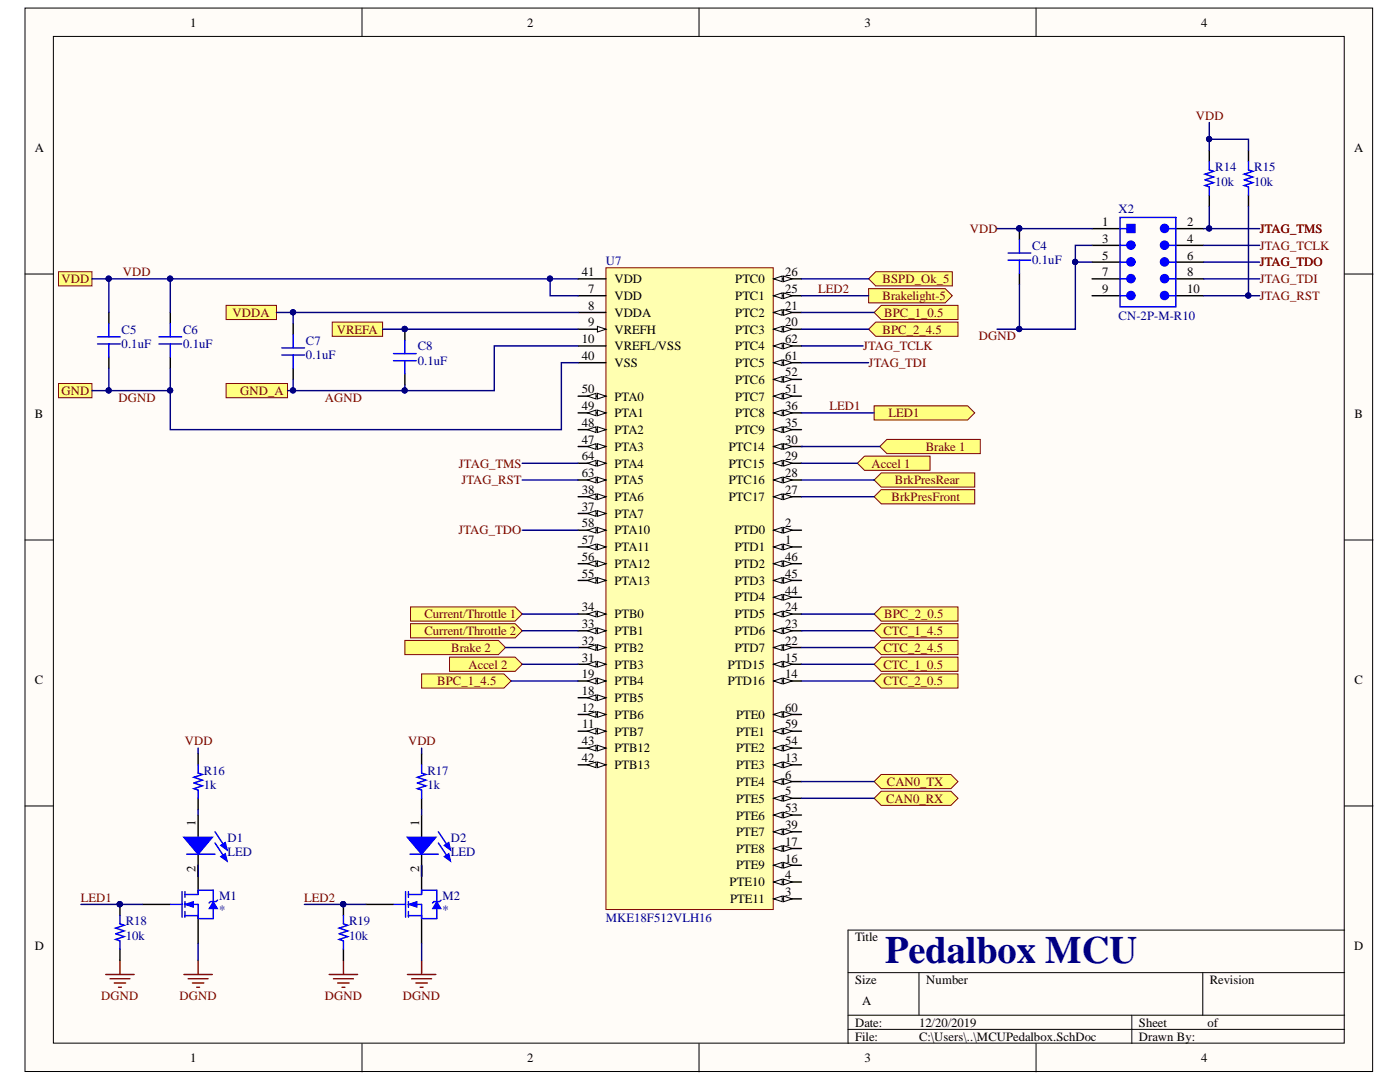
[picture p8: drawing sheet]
<svg xmlns="http://www.w3.org/2000/svg" width="279mm" height="216mm" viewBox="0 0 279 216" stroke-linecap="round" stroke-linejoin="round" font-family="sans-serif">
<defs><g id="words">
<text font-size="7.7" fill="#000080" x="176.7" y="192.2">Pedalbox MCU</text>
<g font-size="2.5">
<text x="38" y="5.3">1</text>
<text x="105.2" y="5.3">2</text>
<text x="172.5" y="5.3">3</text>
<text x="239.7" y="5.3">4</text>
<text x="6.9" y="30.4">A</text>
<text x="270.3" y="30.4">A</text>
<text x="219.9" y="45">1</text>
<text x="236.9" y="45">2</text>
<text x="219.9" y="48.4">3</text>
<text x="219.9" y="51.8">5</text>
<text x="236.9" y="48.4">4</text>
<text x="236.9" y="51.8">6</text>
<text x="116.1" y="55.1">41</text>
<text x="117.4" y="58.5">7</text>
<text x="122.6" y="59.8">VDD</text>
<text x="122.6" y="56.5">VDD</text>
<text x="146.7" y="59.8">PTC1</text>
<text x="146.7" y="56.5">PTC0</text>
<text x="156.7" y="58.5">25</text>
<text x="156.7" y="55.1">26</text>
<text x="219.9" y="55.1">7</text>
<text x="219.9" y="58.5">9</text>
<text x="236.9" y="55.1">8</text>
<text x="236.9" y="58.5">10</text>
<text x="117.4" y="61.8">8</text>
<text x="117.4" y="65.1">9</text>
<text x="122.6" y="63.2">VDDA</text>
<text x="146.7" y="63.2">PTC2</text>
<text x="156.7" y="65.1">20</text>
<text x="156.7" y="61.8">21</text>
<text x="116.1" y="68.4">10</text>
<text x="116.1" y="71.8">40</text>
<text x="122.6" y="66.6">VREFH</text>
<text x="122.6" y="69.9">VREFL/VSS</text>
<text x="146.7" y="66.6">PTC3</text>
<text x="146.7" y="69.9">PTC4</text>
<text x="156.7" y="71.8">61</text>
<text x="156.7" y="68.4">62</text>
<text x="122.6" y="73.3">VSS</text>
<text x="146.7" y="76.6">PTC6</text>
<text x="146.7" y="73.3">PTC5</text>
<text x="156.7" y="75.1">52</text>
<text x="6.9" y="83.5">B</text>
<text x="116.1" y="81.9">49</text>
<text x="116.1" y="78.5">50</text>
<text x="122.6" y="83.2">PTA1</text>
<text x="122.6" y="79.9">PTA0</text>
<text x="146.7" y="83.2">PTC8</text>
<text x="146.7" y="79.9">PTC7</text>
<text x="156.7" y="81.9">36</text>
<text x="156.7" y="78.5">51</text>
<text x="270.3" y="83.5">B</text>
<text x="116.1" y="88.6">47</text>
<text x="116.1" y="85.2">48</text>
<text x="122.6" y="89.9">PTA3</text>
<text x="122.6" y="86.6">PTA2</text>
<text x="145.4" y="89.9">PTC14</text>
<text x="146.7" y="86.6">PTC9</text>
<text x="156.7" y="88.6">30</text>
<text x="156.7" y="85.2">35</text>
<text x="116.1" y="95.2">63</text>
<text x="116.1" y="91.9">64</text>
<text x="122.6" y="93.3">PTA4</text>
<text x="145.4" y="93.3">PTC15</text>
<text x="156.7" y="95.2">28</text>
<text x="156.7" y="91.9">29</text>
<text x="116.1" y="101.9">37</text>
<text x="116.1" y="98.5">38</text>
<text x="122.6" y="100">PTA6</text>
<text x="122.6" y="96.7">PTA5</text>
<text x="145.4" y="100">PTC17</text>
<text x="145.4" y="96.7">PTC16</text>
<text x="156.7" y="98.5">27</text>
<text x="116.1" y="105.2">58</text>
<text x="122.6" y="103.3">PTA7</text>
<text x="122.6" y="106.6">PTA10</text>
<text x="146.6" y="106.6">PTD0</text>
<text x="156.7" y="105.2">2</text>
<text x="116.1" y="112">56</text>
<text x="116.1" y="108.6">57</text>
<text x="122.6" y="113.3">PTA12</text>
<text x="122.6" y="110">PTA11</text>
<text x="146.6" y="110">PTD1</text>
<text x="146.6" y="113.3">PTD2</text>
<text x="156.7" y="108.6">1</text>
<text x="156.7" y="112">46</text>
<text x="116.1" y="115.3">55</text>
<text x="122.6" y="116.7">PTA13</text>
<text x="146.6" y="120">PTD4</text>
<text x="146.6" y="116.7">PTD3</text>
<text x="156.7" y="118.6">44</text>
<text x="156.7" y="115.3">45</text>
<text x="116.1" y="125.3">33</text>
<text x="116.1" y="121.9">34</text>
<text x="122.6" y="123.4">PTB0</text>
<text x="146.6" y="123.4">PTD5</text>
<text x="156.7" y="125.3">23</text>
<text x="156.7" y="121.9">24</text>
<text x="116.1" y="132">31</text>
<text x="116.1" y="128.6">32</text>
<text x="122.6" y="130.1">PTB2</text>
<text x="122.6" y="126.8">PTB1</text>
<text x="146.6" y="130.1">PTD7</text>
<text x="146.6" y="126.8">PTD6</text>
<text x="156.7" y="132">15</text>
<text x="156.7" y="128.6">22</text>
<text x="6.9" y="136.6">C</text>
<text x="116.1" y="135.3">19</text>
<text x="122.6" y="136.7">PTB4</text>
<text x="122.6" y="133.4">PTB3</text>
<text x="145.3" y="136.7">PTD16</text>
<text x="145.3" y="133.4">PTD15</text>
<text x="156.7" y="135.3">14</text>
<text x="270.3" y="136.6">C</text>
<text x="116.1" y="142.1">12</text>
<text x="116.1" y="138.7">18</text>
<text x="122.6" y="143.4">PTB6</text>
<text x="122.6" y="140.1">PTB5</text>
<text x="146.9" y="143.4">PTE0</text>
<text x="156.7" y="142.1">60</text>
<text x="116.1" y="148.7">43</text>
<text x="116.2" y="145.4">11</text>
<text x="122.6" y="146.8">PTB7</text>
<text x="146.9" y="146.8">PTE1</text>
<text x="156.7" y="148.7">54</text>
<text x="156.7" y="145.4">59</text>
<text x="116.1" y="152">42</text>
<text x="122.6" y="153.5">PTB13</text>
<text x="122.6" y="150.1">PTB12</text>
<text x="146.9" y="153.5">PTE3</text>
<text x="146.9" y="150.1">PTE2</text>
<text x="156.7" y="155.4">6</text>
<text x="156.7" y="152">13</text>
<text x="146.9" y="160.1">PTE5</text>
<text x="146.9" y="156.8">PTE4</text>
<text x="156.7" y="158.7">5</text>
<text x="39" y="164.8" transform="rotate(-90 39 164.8)">1</text>
<text x="83.6" y="164.8" transform="rotate(-90 83.6 164.8)">1</text>
<text x="146.9" y="166.8">PTE7</text>
<text x="146.9" y="163.5">PTE6</text>
<text x="156.7" y="165.4">39</text>
<text x="156.7" y="162.1">53</text>
<text x="146.9" y="173.5">PTE9</text>
<text x="146.9" y="170.2">PTE8</text>
<text x="156.7" y="172.1">16</text>
<text x="156.7" y="168.8">17</text>
<text x="39" y="174" transform="rotate(-90 39 174)">2</text>
<text x="83.6" y="174" transform="rotate(-90 83.6 174)">2</text>
<text x="145.6" y="176.9">PTE10</text>
<text x="156.7" y="178.8">3</text>
<text x="156.7" y="175.4">4</text>
<text x="145.7" y="180.2">PTE11</text>
<text x="6.9" y="189.6">D</text>
<text x="170.6" y="187.9">Title</text>
<text x="270.3" y="189.6">D</text>
<text x="170.6" y="196.4">Size</text>
<text x="184.9" y="196.4">Number</text>
<text x="241.4" y="196.4">Revision</text>
<text x="172.1" y="200.6">A</text>
<text x="170.6" y="204.8">Date:</text>
<text x="170.6" y="207.6">File:</text>
<text x="183.4" y="204.8">12/20/2019</text>
<text x="183.4" y="207.6">C:\Users\..\MCUPedalbox.SchDoc</text>
<text x="227.3" y="204.8">Sheet</text>
<text x="227.3" y="207.6">Drawn By:</text>
<text x="241" y="204.8">of</text>
<text x="38" y="211.9">1</text>
<text x="105.2" y="211.9">2</text>
<text x="172.5" y="211.9">3</text>
<text x="239.7" y="211.9">4</text>
</g>
<g font-size="2.5" fill="#800000">
<text x="238.6" y="23.9">VDD</text>
<text x="193.6" y="46.5">VDD</text>
<text x="251.4" y="46.5">JTAG_TMS</text>
<text x="251.4" y="49.9">JTAG_TCLK</text>
<text x="251.4" y="53.1">JTAG_TDO</text>
<text x="12.3" y="56.5">VDD</text>
<text x="24.5" y="55.1">VDD</text>
<text x="163.3" y="58.5">LED2</text>
<text x="176.1" y="59.8">Brakelight-5</text>
<text x="176.1" y="56.5">BSPD_Ok_5</text>
<text x="251.4" y="56.5">JTAG_TDI</text>
<text x="251.4" y="59.8">JTAG_RST</text>
<text x="46.4" y="63.2">VDDA</text>
<text x="176.5" y="63.2">BPC_1_0.5</text>
<text x="67.2" y="66.6">VREFA</text>
<text x="172.3" y="69.9">JTAG_TCLK</text>
<text x="176.1" y="66.6">BPC_2_4.5</text>
<text x="195.3" y="67.9">DGND</text>
<text x="173.4" y="73.3">JTAG_TDI</text>
<text x="12.3" y="78.8">GND</text>
<text x="23.7" y="80.2">DGND</text>
<text x="47.9" y="78.8">GND_A</text>
<text x="64.9" y="80.2">AGND</text>
<text x="165.6" y="81.9">LED1</text>
<text x="177.3" y="83.2">LED1</text>
<text x="184.8" y="89.9">Brake 1</text>
<text x="91.6" y="93.3">JTAG_TMS</text>
<text x="173.9" y="93.3">Accel 1</text>
<text x="92.1" y="96.7">JTAG_RST</text>
<text x="177.9" y="100">BrkPresFront</text>
<text x="178.6" y="96.7">BrkPresRear</text>
<text x="91.5" y="106.6">JTAG_TDO</text>
<text x="84.7" y="123.4">Current/Throttle 1</text>
<text x="176.5" y="123.4">BPC_2_0.5</text>
<text x="84.7" y="126.8">Current/Throttle 2</text>
<text x="90.1" y="130.1">Brake 2</text>
<text x="176.3" y="126.8">CTC_1_4.5</text>
<text x="176.3" y="130.1">CTC_2_4.5</text>
<text x="87.3" y="136.7">BPC_1_4.5</text>
<text x="93.5" y="133.4">Accel 2</text>
<text x="176.3" y="133.4">CTC_1_0.5</text>
<text x="176.3" y="136.7">CTC_2_0.5</text>
<text x="36.9" y="148.7">VDD</text>
<text x="81.4" y="148.7">VDD</text>
<text x="176.8" y="160.1">CAN0_RX</text>
<text x="177" y="156.8">CAN0_TX</text>
<text x="16.2" y="179.9">LED1</text>
<text x="60.7" y="179.9">LED2</text>
<text x="20.2" y="199.5">DGND</text>
<text x="35.9" y="199.5">DGND</text>
<text x="64.9" y="199.5">DGND</text>
<text x="80.4" y="199.5">DGND</text>
</g>
<g font-size="2.5" fill="#000080">
<text x="242.5" y="34.2">R14</text>
<text x="250.3" y="34.2">R15</text>
<text x="242.5" y="37.1">10k</text>
<text x="250.3" y="37.1">10k</text>
<text x="223.2" y="42.6">X2</text>
<text x="120.9" y="52.9">U7</text>
<text x="206" y="52.6">0.1uF</text>
<text x="206" y="49.9">C4</text>
<text x="223.2" y="63.8">CN-2P-M-R10</text>
<text x="24.3" y="69.4">0.1uF</text>
<text x="24.3" y="66.6">C5</text>
<text x="36.5" y="69.4">0.1uF</text>
<text x="36.5" y="66.6">C6</text>
<text x="61.1" y="71.7">0.1uF</text>
<text x="61.1" y="68.8">C7</text>
<text x="83.4" y="69.9">C8</text>
<text x="83.4" y="72.8">0.1uF</text>
<text x="40.7" y="154.6">R16</text>
<text x="85.3" y="154.6">R17</text>
<text x="40.7" y="157.4">1k</text>
<text x="85.3" y="157.4">1k</text>
<text x="45.4" y="168">D1</text>
<text x="45.4" y="170.8">LED</text>
<text x="90" y="168">D2</text>
<text x="90" y="170.8">LED</text>
<text x="43.7" y="179.7">M1</text>
<text x="88.3" y="179.7">M2</text>
<text x="25.1" y="184.7">R18</text>
<text x="43.7" y="182.5">*</text>
<text x="69.7" y="184.7">R19</text>
<text x="88.3" y="182.5">*</text>
<text x="120.9" y="183.9">MKE18F512VLH16</text>
<text x="25.1" y="187.5">10k</text>
<text x="69.7" y="187.5">10k</text>
</g>
</g></defs>
<g fill="#fffcf8" stroke="#000" stroke-width=".2">
<path d="M5 1.6h268.9v212.2h-268.9z"/>
<path d="M10.7 7.3h257.6v200.8h-257.6z"/>
</g>
<g fill="none" stroke="#000" stroke-width=".2">
<path d="M72.2 1.6v5.7M139.5 1.6v5.7M206.8 1.6v5.7M5 54.7h5.7M268.4 54.7h5.6M5 107.8h5.7M268.4 107.8h5.6M5 160.8h5.7M268.4 160.8h5.6M169.2 194.1h99.2M183.4 194.1v8.5M240 194.1v8.5"/>
<path d="M268.4 185.6h-99.2v22.6M72.2 208.2v5.7M139.5 208.2v5.7M169.2 202.6h99.2M169.2 205.4h99.2M206.8 208.2v5.7M225.9 202.6v5.6"/>
</g>
<path d="M120.9 53.4h33.4v128.1h-33.4z" fill="#ffffb0" stroke="#800000" stroke-width=".2"/>
<path d="M154.4 109.1h5.6" fill="none" stroke="#000" stroke-width=".28"/>
<path d="M154.4 109.1l1.7-.5v1.1z" fill="#fffcf8"/>
<path d="M154.4 109.1l1.7-.5v1.1z" fill="none" stroke="#000" stroke-width=".2"/>
<path d="M156.4 108.6l1.7 .5-1.7 .6z" fill="#fffcf8"/>
<path d="M156.4 108.6l1.7 .5-1.7 .6z" fill="none" stroke="#000" stroke-width=".2"/>
<path d="M154.4 105.8h5.6" fill="none" stroke="#000" stroke-width=".28"/>
<path d="M154.4 105.8l1.7-.6v1.2z" fill="#fffcf8"/>
<path d="M154.4 105.8l1.7-.6v1.2z" fill="none" stroke="#000" stroke-width=".2"/>
<path d="M156.4 105.2l1.7 .6-1.7 .6z" fill="#fffcf8"/>
<path d="M156.4 105.2l1.7 .6-1.7 .6z" fill="none" stroke="#000" stroke-width=".2"/>
<path d="M154.4 179.4h5.6" fill="none" stroke="#000" stroke-width=".28"/>
<path d="M154.4 179.4l1.7-.6v1.1z" fill="#fffcf8"/>
<path d="M154.4 179.4l1.7-.6v1.1z" fill="none" stroke="#000" stroke-width=".2"/>
<path d="M156.4 178.8l1.7 .6-1.7 .5z" fill="#fffcf8"/>
<path d="M156.4 178.8l1.7 .6-1.7 .5z" fill="none" stroke="#000" stroke-width=".2"/>
<path d="M154.4 176h5.6" fill="none" stroke="#000" stroke-width=".28"/>
<path d="M154.4 176l1.7-.6v1.2z" fill="#fffcf8"/>
<path d="M154.4 176l1.7-.6v1.2z" fill="none" stroke="#000" stroke-width=".2"/>
<path d="M156.4 175.4l1.7 .6-1.7 .6z" fill="#fffcf8"/>
<path d="M156.4 175.4l1.7 .6-1.7 .6z" fill="none" stroke="#000" stroke-width=".2"/>
<path d="M154.4 159.3h5.6" fill="none" stroke="#000" stroke-width=".28"/>
<path d="M154.4 159.3l1.7-.6v1.2z" fill="#fffcf8"/>
<path d="M154.4 159.3l1.7-.6v1.2z" fill="none" stroke="#000" stroke-width=".2"/>
<path d="M156.4 158.7l1.7 .6-1.7 .6z" fill="#fffcf8"/>
<path d="M156.4 158.7l1.7 .6-1.7 .6z" fill="none" stroke="#000" stroke-width=".2"/>
<path d="M154.4 156h5.6" fill="none" stroke="#000" stroke-width=".28"/>
<path d="M154.4 156l1.7-.6v1.1z" fill="#fffcf8"/>
<path d="M154.4 156l1.7-.6v1.1z" fill="none" stroke="#000" stroke-width=".2"/>
<path d="M156.4 155.4l1.7 .6-1.7 .5z" fill="#fffcf8"/>
<path d="M156.4 155.4l1.7 .6-1.7 .5z" fill="none" stroke="#000" stroke-width=".2"/>
<path d="M115.4 59h5.5M115.4 62.3h5.5M115.4 65.7h5.5" fill="none" stroke="#000" stroke-width=".28"/>
<path d="M119.2 65.1l1.7 .6-1.7 .6z" fill="#fffcf8"/>
<path d="M119.2 65.1l1.7 .6-1.7 .6z" fill="none" stroke="#000" stroke-width=".2"/>
<path d="M115.4 69h5.5M115.4 145.9h5.5" fill="none" stroke="#000" stroke-width=".28"/>
<path d="M119.2 145.3l1.7 .6-1.7 .6z" fill="#fffcf8"/>
<path d="M119.2 145.3l1.7 .6-1.7 .6z" fill="none" stroke="#000" stroke-width=".2"/>
<path d="M117.2 145.9l1.7-.6v1.2z" fill="#fffcf8"/>
<path d="M117.2 145.9l1.7-.6v1.2z" fill="none" stroke="#000" stroke-width=".2"/>
<path d="M115.4 142.6h5.5" fill="none" stroke="#000" stroke-width=".28"/>
<path d="M119.2 142l1.7 .6-1.7 .5z" fill="#fffcf8"/>
<path d="M119.2 142l1.7 .6-1.7 .5z" fill="none" stroke="#000" stroke-width=".2"/>
<path d="M117.2 142.6l1.7-.6v1.1z" fill="#fffcf8"/>
<path d="M117.2 142.6l1.7-.6v1.1z" fill="none" stroke="#000" stroke-width=".2"/>
<path d="M154.4 152.6h5.6" fill="none" stroke="#000" stroke-width=".28"/>
<path d="M154.4 152.6l1.7-.6v1.2z" fill="#fffcf8"/>
<path d="M154.4 152.6l1.7-.6v1.2z" fill="none" stroke="#000" stroke-width=".2"/>
<path d="M156.4 152l1.7 .6-1.7 .6z" fill="#fffcf8"/>
<path d="M156.4 152l1.7 .6-1.7 .6z" fill="none" stroke="#000" stroke-width=".2"/>
<path d="M154.4 135.9h5.6" fill="none" stroke="#000" stroke-width=".28"/>
<path d="M154.4 135.9l1.7-.6v1.2z" fill="#fffcf8"/>
<path d="M154.4 135.9l1.7-.6v1.2z" fill="none" stroke="#000" stroke-width=".2"/>
<path d="M156.4 135.3l1.7 .6-1.7 .6z" fill="#fffcf8"/>
<path d="M156.4 135.3l1.7 .6-1.7 .6z" fill="none" stroke="#000" stroke-width=".2"/>
<path d="M154.4 132.5h5.6" fill="none" stroke="#000" stroke-width=".28"/>
<path d="M154.4 132.5l1.7-.5v1.1z" fill="#fffcf8"/>
<path d="M154.4 132.5l1.7-.5v1.1z" fill="none" stroke="#000" stroke-width=".2"/>
<path d="M156.4 132l1.7 .5-1.7 .6z" fill="#fffcf8"/>
<path d="M156.4 132l1.7 .5-1.7 .6z" fill="none" stroke="#000" stroke-width=".2"/>
<path d="M154.4 172.7h5.6" fill="none" stroke="#000" stroke-width=".28"/>
<path d="M154.4 172.7l1.7-.6v1.1z" fill="#fffcf8"/>
<path d="M154.4 172.7l1.7-.6v1.1z" fill="none" stroke="#000" stroke-width=".2"/>
<path d="M156.4 172.1l1.7 .6-1.7 .5z" fill="#fffcf8"/>
<path d="M156.4 172.1l1.7 .6-1.7 .5z" fill="none" stroke="#000" stroke-width=".2"/>
<path d="M154.4 169.3h5.6" fill="none" stroke="#000" stroke-width=".28"/>
<path d="M154.4 169.3l1.7-.6v1.2z" fill="#fffcf8"/>
<path d="M154.4 169.3l1.7-.6v1.2z" fill="none" stroke="#000" stroke-width=".2"/>
<path d="M156.4 168.7l1.7 .6-1.7 .6z" fill="#fffcf8"/>
<path d="M156.4 168.7l1.7 .6-1.7 .6z" fill="none" stroke="#000" stroke-width=".2"/>
<path d="M115.4 139.2h5.5" fill="none" stroke="#000" stroke-width=".28"/>
<path d="M119.2 138.7l1.7 .5-1.7 .6z" fill="#fffcf8"/>
<path d="M119.2 138.7l1.7 .5-1.7 .6z" fill="none" stroke="#000" stroke-width=".2"/>
<path d="M117.2 139.2l1.7-.5v1.1z" fill="#fffcf8"/>
<path d="M117.2 139.2l1.7-.5v1.1z" fill="none" stroke="#000" stroke-width=".2"/>
<path d="M115.4 135.9h5.5" fill="none" stroke="#000" stroke-width=".28"/>
<path d="M119.2 135.3l1.7 .6-1.7 .6z" fill="#fffcf8"/>
<path d="M119.2 135.3l1.7 .6-1.7 .6z" fill="none" stroke="#000" stroke-width=".2"/>
<path d="M117.2 135.9l1.7-.6v1.2z" fill="#fffcf8"/>
<path d="M117.2 135.9l1.7-.6v1.2z" fill="none" stroke="#000" stroke-width=".2"/>
<path d="M154.4 65.7h5.6" fill="none" stroke="#000" stroke-width=".28"/>
<path d="M154.4 65.7l1.7-.6v1.2z" fill="#fffcf8"/>
<path d="M154.4 65.7l1.7-.6v1.2z" fill="none" stroke="#000" stroke-width=".2"/>
<path d="M156.4 65.1l1.7 .6-1.7 .6z" fill="#fffcf8"/>
<path d="M156.4 65.1l1.7 .6-1.7 .6z" fill="none" stroke="#000" stroke-width=".2"/>
<path d="M154.4 62.3h5.6" fill="none" stroke="#000" stroke-width=".28"/>
<path d="M154.4 62.3l1.7-.5v1.1z" fill="#fffcf8"/>
<path d="M154.4 62.3l1.7-.5v1.1z" fill="none" stroke="#000" stroke-width=".2"/>
<path d="M156.4 61.8l1.7 .5-1.7 .6z" fill="#fffcf8"/>
<path d="M156.4 61.8l1.7 .5-1.7 .6z" fill="none" stroke="#000" stroke-width=".2"/>
<path d="M154.4 129.2h5.6" fill="none" stroke="#000" stroke-width=".28"/>
<path d="M154.4 129.2l1.7-.6v1.2z" fill="#fffcf8"/>
<path d="M154.4 129.2l1.7-.6v1.2z" fill="none" stroke="#000" stroke-width=".2"/>
<path d="M156.4 128.6l1.7 .6-1.7 .6z" fill="#fffcf8"/>
<path d="M156.4 128.6l1.7 .6-1.7 .6z" fill="none" stroke="#000" stroke-width=".2"/>
<path d="M154.4 125.9h5.6" fill="none" stroke="#000" stroke-width=".28"/>
<path d="M154.4 125.9l1.7-.6v1.1z" fill="#fffcf8"/>
<path d="M154.4 125.9l1.7-.6v1.1z" fill="none" stroke="#000" stroke-width=".2"/>
<path d="M156.4 125.3l1.7 .6-1.7 .5z" fill="#fffcf8"/>
<path d="M156.4 125.3l1.7 .6-1.7 .5z" fill="none" stroke="#000" stroke-width=".2"/>
<path d="M154.4 122.5h5.6" fill="none" stroke="#000" stroke-width=".28"/>
<path d="M154.4 122.5l1.7-.5v1.1z" fill="#fffcf8"/>
<path d="M154.4 122.5l1.7-.5v1.1z" fill="none" stroke="#000" stroke-width=".2"/>
<path d="M156.4 122l1.7 .5-1.7 .6z" fill="#fffcf8"/>
<path d="M156.4 122l1.7 .5-1.7 .6z" fill="none" stroke="#000" stroke-width=".2"/>
<path d="M154.4 59h5.6" fill="none" stroke="#000" stroke-width=".28"/>
<path d="M154.4 59l1.7-.6v1.2z" fill="#fffcf8"/>
<path d="M154.4 59l1.7-.6v1.2z" fill="none" stroke="#000" stroke-width=".2"/>
<path d="M156.4 58.4l1.7 .6-1.7 .6z" fill="#fffcf8"/>
<path d="M156.4 58.4l1.7 .6-1.7 .6z" fill="none" stroke="#000" stroke-width=".2"/>
<path d="M154.4 55.6h5.6" fill="none" stroke="#000" stroke-width=".28"/>
<path d="M154.4 55.6l1.7-.5v1.1z" fill="#fffcf8"/>
<path d="M154.4 55.6l1.7-.5v1.1z" fill="none" stroke="#000" stroke-width=".2"/>
<path d="M156.4 55.1l1.7 .5-1.7 .6z" fill="#fffcf8"/>
<path d="M156.4 55.1l1.7 .5-1.7 .6z" fill="none" stroke="#000" stroke-width=".2"/>
<path d="M154.4 99.1h5.6" fill="none" stroke="#000" stroke-width=".28"/>
<path d="M154.4 99.1l1.7-.5v1.1z" fill="#fffcf8"/>
<path d="M154.4 99.1l1.7-.5v1.1z" fill="none" stroke="#000" stroke-width=".2"/>
<path d="M156.4 98.6l1.7 .5-1.7 .6z" fill="#fffcf8"/>
<path d="M156.4 98.6l1.7 .5-1.7 .6z" fill="none" stroke="#000" stroke-width=".2"/>
<path d="M154.4 95.8h5.6" fill="none" stroke="#000" stroke-width=".28"/>
<path d="M154.4 95.8l1.7-.6v1.1z" fill="#fffcf8"/>
<path d="M154.4 95.8l1.7-.6v1.1z" fill="none" stroke="#000" stroke-width=".2"/>
<path d="M156.4 95.2l1.7 .6-1.7 .5z" fill="#fffcf8"/>
<path d="M156.4 95.2l1.7 .6-1.7 .5z" fill="none" stroke="#000" stroke-width=".2"/>
<path d="M154.4 92.4h5.6" fill="none" stroke="#000" stroke-width=".28"/>
<path d="M154.4 92.4l1.7-.5v1.1z" fill="#fffcf8"/>
<path d="M154.4 92.4l1.7-.5v1.1z" fill="none" stroke="#000" stroke-width=".2"/>
<path d="M156.4 91.9l1.7 .5-1.7 .6z" fill="#fffcf8"/>
<path d="M156.4 91.9l1.7 .5-1.7 .6z" fill="none" stroke="#000" stroke-width=".2"/>
<path d="M154.4 89.1h5.6" fill="none" stroke="#000" stroke-width=".28"/>
<path d="M154.4 89.1l1.7-.6v1.2z" fill="#fffcf8"/>
<path d="M154.4 89.1l1.7-.6v1.2z" fill="none" stroke="#000" stroke-width=".2"/>
<path d="M156.4 88.5l1.7 .6-1.7 .6z" fill="#fffcf8"/>
<path d="M156.4 88.5l1.7 .6-1.7 .6z" fill="none" stroke="#000" stroke-width=".2"/>
<path d="M115.4 132.5h5.5" fill="none" stroke="#000" stroke-width=".28"/>
<path d="M119.2 132l1.7 .5-1.7 .6z" fill="#fffcf8"/>
<path d="M119.2 132l1.7 .5-1.7 .6z" fill="none" stroke="#000" stroke-width=".2"/>
<path d="M117.2 132.5l1.7-.5v1.1z" fill="#fffcf8"/>
<path d="M117.2 132.5l1.7-.5v1.1z" fill="none" stroke="#000" stroke-width=".2"/>
<path d="M115.4 129.2h5.5" fill="none" stroke="#000" stroke-width=".28"/>
<path d="M119.2 128.6l1.7 .6-1.7 .6z" fill="#fffcf8"/>
<path d="M119.2 128.6l1.7 .6-1.7 .6z" fill="none" stroke="#000" stroke-width=".2"/>
<path d="M117.2 129.2l1.7-.6v1.2z" fill="#fffcf8"/>
<path d="M117.2 129.2l1.7-.6v1.2z" fill="none" stroke="#000" stroke-width=".2"/>
<path d="M115.4 125.9h5.5" fill="none" stroke="#000" stroke-width=".28"/>
<path d="M119.2 125.3l1.7 .6-1.7 .5z" fill="#fffcf8"/>
<path d="M119.2 125.3l1.7 .6-1.7 .5z" fill="none" stroke="#000" stroke-width=".2"/>
<path d="M117.2 125.9l1.7-.6v1.1z" fill="#fffcf8"/>
<path d="M117.2 125.9l1.7-.6v1.1z" fill="none" stroke="#000" stroke-width=".2"/>
<path d="M115.4 122.5h5.5" fill="none" stroke="#000" stroke-width=".28"/>
<path d="M119.2 122l1.7 .5-1.7 .6z" fill="#fffcf8"/>
<path d="M119.2 122l1.7 .5-1.7 .6z" fill="none" stroke="#000" stroke-width=".2"/>
<path d="M117.2 122.5l1.7-.5v1.1z" fill="#fffcf8"/>
<path d="M117.2 122.5l1.7-.5v1.1z" fill="none" stroke="#000" stroke-width=".2"/>
<path d="M154.4 85.7h5.6" fill="none" stroke="#000" stroke-width=".28"/>
<path d="M154.4 85.7l1.7-.5v1.1z" fill="#fffcf8"/>
<path d="M154.4 85.7l1.7-.5v1.1z" fill="none" stroke="#000" stroke-width=".2"/>
<path d="M156.4 85.2l1.7 .5-1.7 .6z" fill="#fffcf8"/>
<path d="M156.4 85.2l1.7 .5-1.7 .6z" fill="none" stroke="#000" stroke-width=".2"/>
<path d="M154.4 82.4h5.6" fill="none" stroke="#000" stroke-width=".28"/>
<path d="M154.4 82.4l1.7-.6v1.2z" fill="#fffcf8"/>
<path d="M154.4 82.4l1.7-.6v1.2z" fill="none" stroke="#000" stroke-width=".2"/>
<path d="M156.4 81.8l1.7 .6-1.7 .6z" fill="#fffcf8"/>
<path d="M156.4 81.8l1.7 .6-1.7 .6z" fill="none" stroke="#000" stroke-width=".2"/>
<path d="M115.4 102.5h5.5" fill="none" stroke="#000" stroke-width=".28"/>
<path d="M119.2 101.9l1.7 .6-1.7 .5z" fill="#fffcf8"/>
<path d="M119.2 101.9l1.7 .6-1.7 .5z" fill="none" stroke="#000" stroke-width=".2"/>
<path d="M117.2 102.5l1.7-.6v1.1z" fill="#fffcf8"/>
<path d="M117.2 102.5l1.7-.6v1.1z" fill="none" stroke="#000" stroke-width=".2"/>
<path d="M115.4 99.1h5.5" fill="none" stroke="#000" stroke-width=".28"/>
<path d="M119.2 98.6l1.7 .5-1.7 .6z" fill="#fffcf8"/>
<path d="M119.2 98.6l1.7 .5-1.7 .6z" fill="none" stroke="#000" stroke-width=".2"/>
<path d="M117.2 99.1l1.7-.5v1.1z" fill="#fffcf8"/>
<path d="M117.2 99.1l1.7-.5v1.1z" fill="none" stroke="#000" stroke-width=".2"/>
<path d="M154.4 166h5.6" fill="none" stroke="#000" stroke-width=".28"/>
<path d="M154.4 166l1.7-.6v1.1z" fill="#fffcf8"/>
<path d="M154.4 166l1.7-.6v1.1z" fill="none" stroke="#000" stroke-width=".2"/>
<path d="M156.4 165.4l1.7 .6-1.7 .5z" fill="#fffcf8"/>
<path d="M156.4 165.4l1.7 .6-1.7 .5z" fill="none" stroke="#000" stroke-width=".2"/>
<path d="M115.4 55.6h5.5M115.4 72.4h5.5M115.4 152.6h5.5" fill="none" stroke="#000" stroke-width=".28"/>
<path d="M119.2 152l1.7 .6-1.7 .6z" fill="#fffcf8"/>
<path d="M119.2 152l1.7 .6-1.7 .6z" fill="none" stroke="#000" stroke-width=".2"/>
<path d="M117.2 152.6l1.7-.6v1.2z" fill="#fffcf8"/>
<path d="M117.2 152.6l1.7-.6v1.2z" fill="none" stroke="#000" stroke-width=".2"/>
<path d="M115.4 149.3h5.5" fill="none" stroke="#000" stroke-width=".28"/>
<path d="M119.2 148.7l1.7 .6-1.7 .5z" fill="#fffcf8"/>
<path d="M119.2 148.7l1.7 .6-1.7 .5z" fill="none" stroke="#000" stroke-width=".2"/>
<path d="M117.2 149.3l1.7-.6v1.1z" fill="#fffcf8"/>
<path d="M117.2 149.3l1.7-.6v1.1z" fill="none" stroke="#000" stroke-width=".2"/>
<path d="M154.4 119.2h5.6" fill="none" stroke="#000" stroke-width=".28"/>
<path d="M154.4 119.2l1.7-.6v1.2z" fill="#fffcf8"/>
<path d="M154.4 119.2l1.7-.6v1.2z" fill="none" stroke="#000" stroke-width=".2"/>
<path d="M156.4 118.6l1.7 .6-1.7 .6z" fill="#fffcf8"/>
<path d="M156.4 118.6l1.7 .6-1.7 .6z" fill="none" stroke="#000" stroke-width=".2"/>
<path d="M154.4 115.8h5.6" fill="none" stroke="#000" stroke-width=".28"/>
<path d="M154.4 115.8l1.7-.5v1.1z" fill="#fffcf8"/>
<path d="M154.4 115.8l1.7-.5v1.1z" fill="none" stroke="#000" stroke-width=".2"/>
<path d="M156.4 115.3l1.7 .5-1.7 .6z" fill="#fffcf8"/>
<path d="M156.4 115.3l1.7 .5-1.7 .6z" fill="none" stroke="#000" stroke-width=".2"/>
<path d="M154.4 112.5h5.6" fill="none" stroke="#000" stroke-width=".28"/>
<path d="M154.4 112.5l1.7-.6v1.1z" fill="#fffcf8"/>
<path d="M154.4 112.5l1.7-.6v1.1z" fill="none" stroke="#000" stroke-width=".2"/>
<path d="M156.4 111.9l1.7 .6-1.7 .5z" fill="#fffcf8"/>
<path d="M156.4 111.9l1.7 .6-1.7 .5z" fill="none" stroke="#000" stroke-width=".2"/>
<path d="M115.4 89.1h5.5" fill="none" stroke="#000" stroke-width=".28"/>
<path d="M119.2 88.5l1.7 .6-1.7 .6z" fill="#fffcf8"/>
<path d="M119.2 88.5l1.7 .6-1.7 .6z" fill="none" stroke="#000" stroke-width=".2"/>
<path d="M117.2 89.1l1.7-.6v1.2z" fill="#fffcf8"/>
<path d="M117.2 89.1l1.7-.6v1.2z" fill="none" stroke="#000" stroke-width=".2"/>
<path d="M115.4 85.7h5.5" fill="none" stroke="#000" stroke-width=".28"/>
<path d="M119.2 85.2l1.7 .5-1.7 .6z" fill="#fffcf8"/>
<path d="M119.2 85.2l1.7 .5-1.7 .6z" fill="none" stroke="#000" stroke-width=".2"/>
<path d="M117.2 85.7l1.7-.5v1.1z" fill="#fffcf8"/>
<path d="M117.2 85.7l1.7-.5v1.1z" fill="none" stroke="#000" stroke-width=".2"/>
<path d="M115.4 82.4h5.5" fill="none" stroke="#000" stroke-width=".28"/>
<path d="M119.2 81.8l1.7 .6-1.7 .6z" fill="#fffcf8"/>
<path d="M119.2 81.8l1.7 .6-1.7 .6z" fill="none" stroke="#000" stroke-width=".2"/>
<path d="M117.2 82.4l1.7-.6v1.2z" fill="#fffcf8"/>
<path d="M117.2 82.4l1.7-.6v1.2z" fill="none" stroke="#000" stroke-width=".2"/>
<path d="M115.4 79h5.5" fill="none" stroke="#000" stroke-width=".28"/>
<path d="M119.2 78.5l1.7 .5-1.7 .6z" fill="#fffcf8"/>
<path d="M119.2 78.5l1.7 .5-1.7 .6z" fill="none" stroke="#000" stroke-width=".2"/>
<path d="M117.2 79l1.7-.5v1.1z" fill="#fffcf8"/>
<path d="M117.2 79l1.7-.5v1.1z" fill="none" stroke="#000" stroke-width=".2"/>
<path d="M154.4 79h5.6" fill="none" stroke="#000" stroke-width=".28"/>
<path d="M154.4 79l1.7-.5v1.1z" fill="#fffcf8"/>
<path d="M154.4 79l1.7-.5v1.1z" fill="none" stroke="#000" stroke-width=".2"/>
<path d="M156.4 78.5l1.7 .5-1.7 .6z" fill="#fffcf8"/>
<path d="M156.4 78.5l1.7 .5-1.7 .6z" fill="none" stroke="#000" stroke-width=".2"/>
<path d="M154.4 75.7h5.6" fill="none" stroke="#000" stroke-width=".28"/>
<path d="M154.4 75.7l1.7-.6v1.2z" fill="#fffcf8"/>
<path d="M154.4 75.7l1.7-.6v1.2z" fill="none" stroke="#000" stroke-width=".2"/>
<path d="M156.4 75.1l1.7 .6-1.7 .6z" fill="#fffcf8"/>
<path d="M156.4 75.1l1.7 .6-1.7 .6z" fill="none" stroke="#000" stroke-width=".2"/>
<path d="M154.4 162.6h5.6" fill="none" stroke="#000" stroke-width=".28"/>
<path d="M154.4 162.6l1.7-.5v1.1z" fill="#fffcf8"/>
<path d="M154.4 162.6l1.7-.5v1.1z" fill="none" stroke="#000" stroke-width=".2"/>
<path d="M156.4 162.1l1.7 .5-1.7 .6z" fill="#fffcf8"/>
<path d="M156.4 162.1l1.7 .5-1.7 .6z" fill="none" stroke="#000" stroke-width=".2"/>
<path d="M154.4 149.3h5.6" fill="none" stroke="#000" stroke-width=".28"/>
<path d="M154.4 149.3l1.7-.6v1.1z" fill="#fffcf8"/>
<path d="M154.4 149.3l1.7-.6v1.1z" fill="none" stroke="#000" stroke-width=".2"/>
<path d="M156.4 148.7l1.7 .6-1.7 .5z" fill="#fffcf8"/>
<path d="M156.4 148.7l1.7 .6-1.7 .5z" fill="none" stroke="#000" stroke-width=".2"/>
<path d="M115.4 115.8h5.5" fill="none" stroke="#000" stroke-width=".28"/>
<path d="M119.2 115.3l1.7 .5-1.7 .6z" fill="#fffcf8"/>
<path d="M119.2 115.3l1.7 .5-1.7 .6z" fill="none" stroke="#000" stroke-width=".2"/>
<path d="M117.2 115.8l1.7-.5v1.1z" fill="#fffcf8"/>
<path d="M117.2 115.8l1.7-.5v1.1z" fill="none" stroke="#000" stroke-width=".2"/>
<path d="M115.4 112.5h5.5" fill="none" stroke="#000" stroke-width=".28"/>
<path d="M119.2 111.9l1.7 .6-1.7 .5z" fill="#fffcf8"/>
<path d="M119.2 111.9l1.7 .6-1.7 .5z" fill="none" stroke="#000" stroke-width=".2"/>
<path d="M117.2 112.5l1.7-.6v1.1z" fill="#fffcf8"/>
<path d="M117.2 112.5l1.7-.6v1.1z" fill="none" stroke="#000" stroke-width=".2"/>
<path d="M115.4 109.1h5.5" fill="none" stroke="#000" stroke-width=".28"/>
<path d="M119.2 108.6l1.7 .5-1.7 .6z" fill="#fffcf8"/>
<path d="M119.2 108.6l1.7 .5-1.7 .6z" fill="none" stroke="#000" stroke-width=".2"/>
<path d="M117.2 109.1l1.7-.5v1.1z" fill="#fffcf8"/>
<path d="M117.2 109.1l1.7-.5v1.1z" fill="none" stroke="#000" stroke-width=".2"/>
<path d="M115.4 105.8h5.5" fill="none" stroke="#000" stroke-width=".28"/>
<path d="M119.2 105.2l1.7 .6-1.7 .6z" fill="#fffcf8"/>
<path d="M119.2 105.2l1.7 .6-1.7 .6z" fill="none" stroke="#000" stroke-width=".2"/>
<path d="M117.2 105.8l1.7-.6v1.2z" fill="#fffcf8"/>
<path d="M117.2 105.8l1.7-.6v1.2z" fill="none" stroke="#000" stroke-width=".2"/>
<path d="M154.4 145.9h5.6" fill="none" stroke="#000" stroke-width=".28"/>
<path d="M154.4 145.9l1.7-.6v1.2z" fill="#fffcf8"/>
<path d="M154.4 145.9l1.7-.6v1.2z" fill="none" stroke="#000" stroke-width=".2"/>
<path d="M156.4 145.3l1.7 .6-1.7 .6z" fill="#fffcf8"/>
<path d="M156.4 145.3l1.7 .6-1.7 .6z" fill="none" stroke="#000" stroke-width=".2"/>
<path d="M154.4 142.6h5.6" fill="none" stroke="#000" stroke-width=".28"/>
<path d="M154.4 142.6l1.7-.6v1.1z" fill="#fffcf8"/>
<path d="M154.4 142.6l1.7-.6v1.1z" fill="none" stroke="#000" stroke-width=".2"/>
<path d="M156.4 142l1.7 .6-1.7 .5z" fill="#fffcf8"/>
<path d="M156.4 142l1.7 .6-1.7 .5z" fill="none" stroke="#000" stroke-width=".2"/>
<path d="M154.4 72.4h5.6" fill="none" stroke="#000" stroke-width=".28"/>
<path d="M154.4 72.4l1.7-.6v1.1z" fill="#fffcf8"/>
<path d="M154.4 72.4l1.7-.6v1.1z" fill="none" stroke="#000" stroke-width=".2"/>
<path d="M156.4 71.8l1.7 .6-1.7 .5z" fill="#fffcf8"/>
<path d="M156.4 71.8l1.7 .6-1.7 .5z" fill="none" stroke="#000" stroke-width=".2"/>
<path d="M154.4 69h5.6" fill="none" stroke="#000" stroke-width=".28"/>
<path d="M154.4 69l1.7-.5v1.1z" fill="#fffcf8"/>
<path d="M154.4 69l1.7-.5v1.1z" fill="none" stroke="#000" stroke-width=".2"/>
<path d="M156.4 68.5l1.7 .5-1.7 .6z" fill="#fffcf8"/>
<path d="M156.4 68.5l1.7 .5-1.7 .6z" fill="none" stroke="#000" stroke-width=".2"/>
<path d="M115.4 95.8h5.5" fill="none" stroke="#000" stroke-width=".28"/>
<path d="M119.2 95.2l1.7 .6-1.7 .5z" fill="#fffcf8"/>
<path d="M119.2 95.2l1.7 .6-1.7 .5z" fill="none" stroke="#000" stroke-width=".2"/>
<path d="M117.2 95.8l1.7-.6v1.1z" fill="#fffcf8"/>
<path d="M117.2 95.8l1.7-.6v1.1z" fill="none" stroke="#000" stroke-width=".2"/>
<path d="M115.4 92.4h5.5" fill="none" stroke="#000" stroke-width=".28"/>
<path d="M119.2 91.9l1.7 .5-1.7 .6z" fill="#fffcf8"/>
<path d="M119.2 91.9l1.7 .5-1.7 .6z" fill="none" stroke="#000" stroke-width=".2"/>
<path d="M117.2 92.4l1.7-.5v1.1z" fill="#fffcf8"/>
<path d="M117.2 92.4l1.7-.5v1.1z" fill="none" stroke="#000" stroke-width=".2"/>
<g fill="#ffff80" stroke="#800000" stroke-width=".2">
<path d="M11.7 54.2h6.7v2.9h-6.7z" fill-rule="evenodd"/>
<path d="M45.1 60.9h10.1v2.9h-10.1z" fill-rule="evenodd"/>
<path d="M66.3 64.3h10.1v2.8h-10.1z" fill-rule="evenodd"/>
</g>
<g fill="none" stroke="#000" stroke-width=".28">
<path d="M241.3 30v2.3M241.3 38.9v2.3M249.2 30v2.3M249.2 38.9v2.3M203.5 45.6v2.3M203.5 54.5v2.3M217.9 45.6h5.6M217.9 49h5.6M217.9 52.3h5.6M217.9 55.6h5.6M217.9 59h5.6M234.7 45.6h5.5"/>
<path d="M234.7 49h5.5M234.7 52.3h5.5M234.7 55.6h5.5M234.7 59h5.5M21.7 62.3v2.3M21.7 71.3v2.2M34 62.3v2.3M34 71.3v2.2M80.8 65.7v2.2M80.8 74.6v2.2"/>
</g>
<g fill="#000080" stroke="#000080" stroke-width=".2">
<circle cx="80.8" cy="65.6" r=".52"/>
<circle cx="203.4" cy="45.6" r=".52"/>
</g>
<g fill="none" stroke="#00f" stroke-width=".28">
<path d="M241.3 32.3v1.6l.9 .3-1.7 .6 1.7 .5-1.7 .6 1.7 .6-1.7 .5 .8 .3v1.6M249.2 32.3v1.6l.8 .3-1.7 .6 1.7 .5-1.7 .6 1.7 .6-1.7 .5 .9 .3v1.6M201.2 50.5h4.5M201.2 51.9h4.5M203.5 47.9v2.6M203.5 51.9v2.6M223.5 43.4h11.2v17.8h-11.2zM223.5 49h2.2M223.5 45.6h2.2M223.5 55.6h2.2M223.5 52.3h2.2M223.5 59h2.2"/>
<path d="M232.4 49h2.3M232.4 45.6h2.3M232.4 55.6h2.3M232.4 52.3h2.3M232.4 59h2.3M19.5 67.2h4.5M19.5 68.6h4.5M21.7 64.6v2.6M21.7 68.6v2.7M31.7 67.2h4.6M31.7 68.6h4.6M34 64.6v2.6"/>
<path d="M34 68.6v2.7M78.5 70.6h4.6M78.5 72h4.6M80.8 67.9v2.7M80.8 72v2.6"/>
</g>
<g fill="#00f" stroke="#00f" stroke-width=".28">
<path d="M224.9 44.8h1.6v1.6h-1.6z"/>
<circle cx="225.7" cy="48.9" r=".81"/>
<circle cx="232.4" cy="48.9" r=".81"/>
<circle cx="232.4" cy="45.6" r=".81"/>
<circle cx="225.7" cy="55.6" r=".81"/>
<circle cx="232.4" cy="55.6" r=".81"/>
<circle cx="225.7" cy="52.3" r=".81"/>
<circle cx="232.4" cy="52.3" r=".81"/>
<circle cx="225.7" cy="59" r=".81"/>
<circle cx="232.4" cy="59" r=".81"/>
</g>
<g fill="#ffff80" stroke="#800000" stroke-width=".2">
<path d="M11.7 76.5h6.7v2.9h-6.7z" fill-rule="evenodd"/>
<path d="M89.7 131.1h13.1l1.4 1.4-1.4 1.5h-13.1z" fill-rule="evenodd"/>
<path d="M174.5 122.5l1.4-1.4h15.3v2.8h-15.3z" fill-rule="evenodd"/>
<path d="M174.5 125.9l1.4-1.4h15.3v2.8h-15.3z" fill-rule="evenodd"/>
<path d="M174.5 129.2l1.4-1.4h15.3v2.8h-15.3z" fill-rule="evenodd"/>
<path d="M174.5 132.5l1.4-1.4h15.3v2.9h-15.3z" fill-rule="evenodd"/>
<path d="M174.5 135.9l1.4-1.4h15.3v2.8h-15.3z" fill-rule="evenodd"/>
</g>
<path d="M58.5 64.6v2.2M58.5 73.5v2.2" fill="none" stroke="#000" stroke-width=".28"/>
<path d="M56.2 69.4h4.6M56.2 70.8h4.6M58.5 66.8v2.6M58.5 70.8v2.7" fill="none" stroke="#00f" stroke-width=".28"/>
<g fill="#ffff80" stroke="#800000" stroke-width=".2">
<path d="M45.1 76.5h12.3v2.9h-12.3z" fill-rule="evenodd"/>
<path d="M81.9 121.1h20.9l1.4 1.4-1.4 1.4h-20.9z" fill-rule="evenodd"/>
<path d="M81.9 124.5h20.9l1.4 1.4-1.4 1.4h-20.9z" fill-rule="evenodd"/>
<path d="M173.3 57.6h15.3l1.5 1.4-1.5 1.4h-15.3z" fill-rule="evenodd"/>
<path d="M173.3 55.6l1.5-1.4h15.3v2.9h-15.3z" fill-rule="evenodd"/>
<path d="M173.3 65.7l1.5-1.4h16.4v2.8h-16.4z" fill-rule="evenodd"/>
<path d="M174.5 159.3l1.4-1.4h13.9l1.4 1.4-1.4 1.4h-13.9z" fill-rule="evenodd"/>
<path d="M174.5 156l1.4-1.5h13.9l1.4 1.5-1.4 1.4h-13.9z" fill-rule="evenodd"/>
</g>
<path d="M39.5 172.7v5.5M28.4 180.5h5.6M39.5 182.7v5.5" fill="none" stroke="#000" stroke-width=".28"/>
<path d="M36.3 177.9v5.1M36.9 178.5h2.6M36.9 177.9v1.1M36.9 179.9v1.1M34.1 180.5h2.2M36.9 180.5h2.6v2.8M36.9 182.7h2.6M36.9 181.9v1.1" fill="none" stroke="#00f" stroke-width=".28"/>
<path d="M36.9 180.5l1.7-.6v1.1z" fill="#00f"/>
<path d="M36.9 180.5l1.7-.6v1.1z" fill="none" stroke="#00f" stroke-width=".2"/>
<path d="M39.5 178.5v-.9h3.1v2.3M42.6 181.3v2h-2.9" fill="none" stroke="#00f" stroke-width=".28"/>
<path d="M42.6 179.9l.8 1.4h-1.7z" fill="#00f"/>
<path d="M42.6 179.9l.8 1.4h-1.7z" fill="none" stroke="#00f" stroke-width=".2"/>
<path d="M39.5 152.6v1.7l.9 .2-1.7 .6 1.7 .6-1.7 .5 1.7 .6-1.7 .6 .8 .3v1.6M43.4 179.6l-.3 .3h-1.1l-.3 .3M23.9 182.7v1.6l.9 .3-1.7 .6 1.7 .6-1.7 .5 1.7 .6-1.7 .6 .8 .2v1.7" fill="none" stroke="#00f" stroke-width=".28"/>
<path d="M21.1 194.4h5.7M22 195.3h3.9M22.8 196.1h2.3M23.7 197h.5M23.9 191.6v2.8M36.7 194.4h5.7M37.6 195.3h3.9M38.4 196.1h2.3M39.3 197h.5M39.5 191.6v2.8" fill="none" stroke="#800000" stroke-width=".28"/>
<path d="M39.5 150.4v2.2M39.5 159.3v2.2M39.5 162.6v4.5M39.5 170.4v4.5M23.9 180.5v2.2M23.9 189.4v2.2" fill="none" stroke="#000" stroke-width=".28"/>
<circle cx="23.9" cy="180.4" r=".52" fill="#000080" stroke="#000080" stroke-width=".2"/>
<path d="M36.7 167.1h5.7l-2.9 3.3z" fill="#00f"/>
<path d="M36.7 167.1h5.7l-2.9 3.3zM37.2 170.4h5.7M42.9 166l2.2 3.3" fill="none" stroke="#00f" stroke-width=".28"/>
<path d="M44 168.7l1-.6 .4 1.6z" fill="#00f"/>
<path d="M44 168.7l1-.6 .4 1.6z" fill="none" stroke="#00f" stroke-width=".2"/>
<path d="M42.9 168.2l2.2 3.3" fill="none" stroke="#00f" stroke-width=".28"/>
<path d="M44 170.9l1-.6 .4 1.6z" fill="#00f"/>
<path d="M44 170.9l1-.6 .4 1.6z" fill="none" stroke="#00f" stroke-width=".2"/>
<path d="M84.1 172.7v5.5M73 180.5h5.6M84.1 182.7v5.5" fill="none" stroke="#000" stroke-width=".28"/>
<path d="M80.9 177.9v5.1M81.5 178.5h2.6M81.5 177.9v1.1M81.5 179.9v1.1M78.7 180.5h2.2M81.5 180.5h2.6v2.8M81.5 182.7h2.6M81.5 181.9v1.1" fill="none" stroke="#00f" stroke-width=".28"/>
<path d="M81.5 180.5l1.7-.6v1.1z" fill="#00f"/>
<path d="M81.5 180.5l1.7-.6v1.1z" fill="none" stroke="#00f" stroke-width=".2"/>
<path d="M84.1 178.5v-.9h3.1v2.3M87.2 181.3v2h-2.9" fill="none" stroke="#00f" stroke-width=".28"/>
<path d="M87.2 179.9l.8 1.4h-1.7z" fill="#00f"/>
<path d="M87.2 179.9l.8 1.4h-1.7z" fill="none" stroke="#00f" stroke-width=".2"/>
<path d="M84.1 152.6v1.7l.9 .2-1.7 .6 1.7 .6-1.7 .5 1.7 .6-1.7 .6 .8 .3v1.6M88 179.6l-.3 .3h-1.1l-.3 .3M68.5 182.7v1.6l.9 .3-1.7 .6 1.7 .6-1.7 .5 1.7 .6-1.7 .6 .8 .2v1.7" fill="none" stroke="#00f" stroke-width=".28"/>
<path d="M65.7 194.4h5.7M66.6 195.3h3.9M67.4 196.1h2.3M68.3 197h.5M68.5 191.6v2.8M81.3 194.4h5.7M82.2 195.3h3.9M83 196.1h2.3M83.9 197h.5M84.1 191.6v2.8" fill="none" stroke="#800000" stroke-width=".28"/>
<path d="M84.1 150.4v2.2M84.1 159.3v2.2M84.1 162.6v4.5M84.1 170.4v4.5M68.5 180.5v2.2M68.5 189.4v2.2" fill="none" stroke="#000" stroke-width=".28"/>
<circle cx="68.5" cy="180.4" r=".52" fill="#000080" stroke="#000080" stroke-width=".2"/>
<path d="M81.3 167.1h5.7l-2.9 3.3z" fill="#00f"/>
<path d="M81.3 167.1h5.7l-2.9 3.3zM81.8 170.4h5.7M87.5 166l2.2 3.3" fill="none" stroke="#00f" stroke-width=".28"/>
<path d="M88.6 168.7l1-.6 .3 1.6z" fill="#00f"/>
<path d="M88.6 168.7l1-.6 .3 1.6z" fill="none" stroke="#00f" stroke-width=".2"/>
<path d="M87.5 168.2l2.2 3.3" fill="none" stroke="#00f" stroke-width=".28"/>
<path d="M88.6 170.9l1-.6 .3 1.6z" fill="#00f"/>
<path d="M88.6 170.9l1-.6 .3 1.6z" fill="none" stroke="#00f" stroke-width=".2"/>
<g fill="#ffff80" stroke="#800000" stroke-width=".2">
<path d="M174.5 81h18.6l1.4 1.4-1.4 1.4h-18.6z" fill-rule="evenodd"/>
<path d="M171.1 92.4l1.4-1.4h13.1v2.9h-13.1z" fill-rule="evenodd"/>
<path d="M80.8 127.8h18.7l1.4 1.4-1.4 1.4h-18.7z" fill-rule="evenodd"/>
<path d="M175.6 89.1l1.4-1.4h18.6v2.8h-18.6z" fill-rule="evenodd"/>
<path d="M174.5 99.1l1.4-1.4h18.6v2.8h-18.6z" fill-rule="evenodd"/>
<path d="M174.5 95.8l1.4-1.4h18.6v2.8h-18.6z" fill-rule="evenodd"/>
<path d="M84.1 134.5h16.5l1.4 1.4-1.4 1.4h-16.5z" fill-rule="evenodd"/>
<path d="M174.5 62.3l1.4-1.4h15.3v2.9h-15.3z" fill-rule="evenodd"/>
</g>
<g fill="none" stroke="#000080" stroke-width=".28">
<path d="M241.3 27.8h7.9v2.2M241.3 24.5v5.5M18.4 55.6h97M21.7 55.6v6.7M34 55.6v6.7M109.8 55.6v3.4h5.6M160 55.6h13.3M160 59h13.3M199 45.6h18.9M203.5 56.8v8.9M214.6 52.3h3.3M217.9 49h-3.3v16.7h-15.6"/>
<path d="M240.2 45.6h11.2M240.2 59h11.2M240.2 52.3h11.2M240.2 49h11.2M240.2 55.6h11.2M241.3 41.2v4.4M249.2 41.2v17.8M21.7 73.5v4.4M34 73.5v4.4h-15.6M55.2 62.3h60.2M58.5 62.3v2.3M58.5 75.7v2.2"/>
<path d="M76.4 65.7h39M80.8 76.8v1.1M115.4 72.4h-3.4v13.3h-78v-7.8M115.4 69h-16.8v8.9h-41.2M160 72.4h13.3M160 69h12.2M160 65.7h13.3M160 62.3h14.5M104.2 95.8h11.2M104.2 92.4h11.2M160 89.1h.1M160 89.1h15.6"/>
<path d="M160 92.4h11.1M160 95.8h14.5M160 99.1h14.5M160 82.4h14.5M104.2 105.8h11.2M100.9 129.2h14.5M102 135.9h13.4M104.2 132.5h11.2M104.2 122.5h11.2M104.2 125.9h11.2M160 122.5h14.5M160 125.9h14.5"/>
<path d="M160 129.2h14.5M160 132.5h14.5M160 135.9h14.5M39.5 149.3v1.1M84.1 149.3v1.1M160 156h14.5M160 159.3h14.5M39.5 161.5v1.1M39.5 172.7v2.2M84.1 161.5v1.1M84.1 172.7v2.2M16.1 180.5h12.3"/>
<path d="M39.5 188.2v3.4M60.7 180.5h12.3M84.1 188.2v3.4"/>
</g>
<g fill="#000080" stroke="#000080" stroke-width=".2">
<circle cx="109.8" cy="55.6" r=".52"/>
<circle cx="21.7" cy="55.6" r=".52"/>
<circle cx="33.9" cy="55.6" r=".52"/>
<circle cx="203.4" cy="45.6" r=".52"/>
<circle cx="214.6" cy="52.3" r=".52"/>
<circle cx="241.3" cy="45.6" r=".52"/>
<circle cx="249.1" cy="59" r=".52"/>
<circle cx="241.3" cy="27.7" r=".52"/>
<circle cx="203.4" cy="65.6" r=".52"/>
<circle cx="80.8" cy="65.6" r=".52"/>
<circle cx="80.8" cy="77.9" r=".52"/>
<circle cx="21.7" cy="77.9" r=".52"/>
<circle cx="58.5" cy="62.3" r=".52"/>
<circle cx="33.9" cy="77.9" r=".52"/>
<circle cx="58.5" cy="77.9" r=".52"/>
<circle cx="23.9" cy="180.4" r=".52"/>
<circle cx="68.5" cy="180.4" r=".52"/>
</g>
<use href="#words"/>
</svg>
